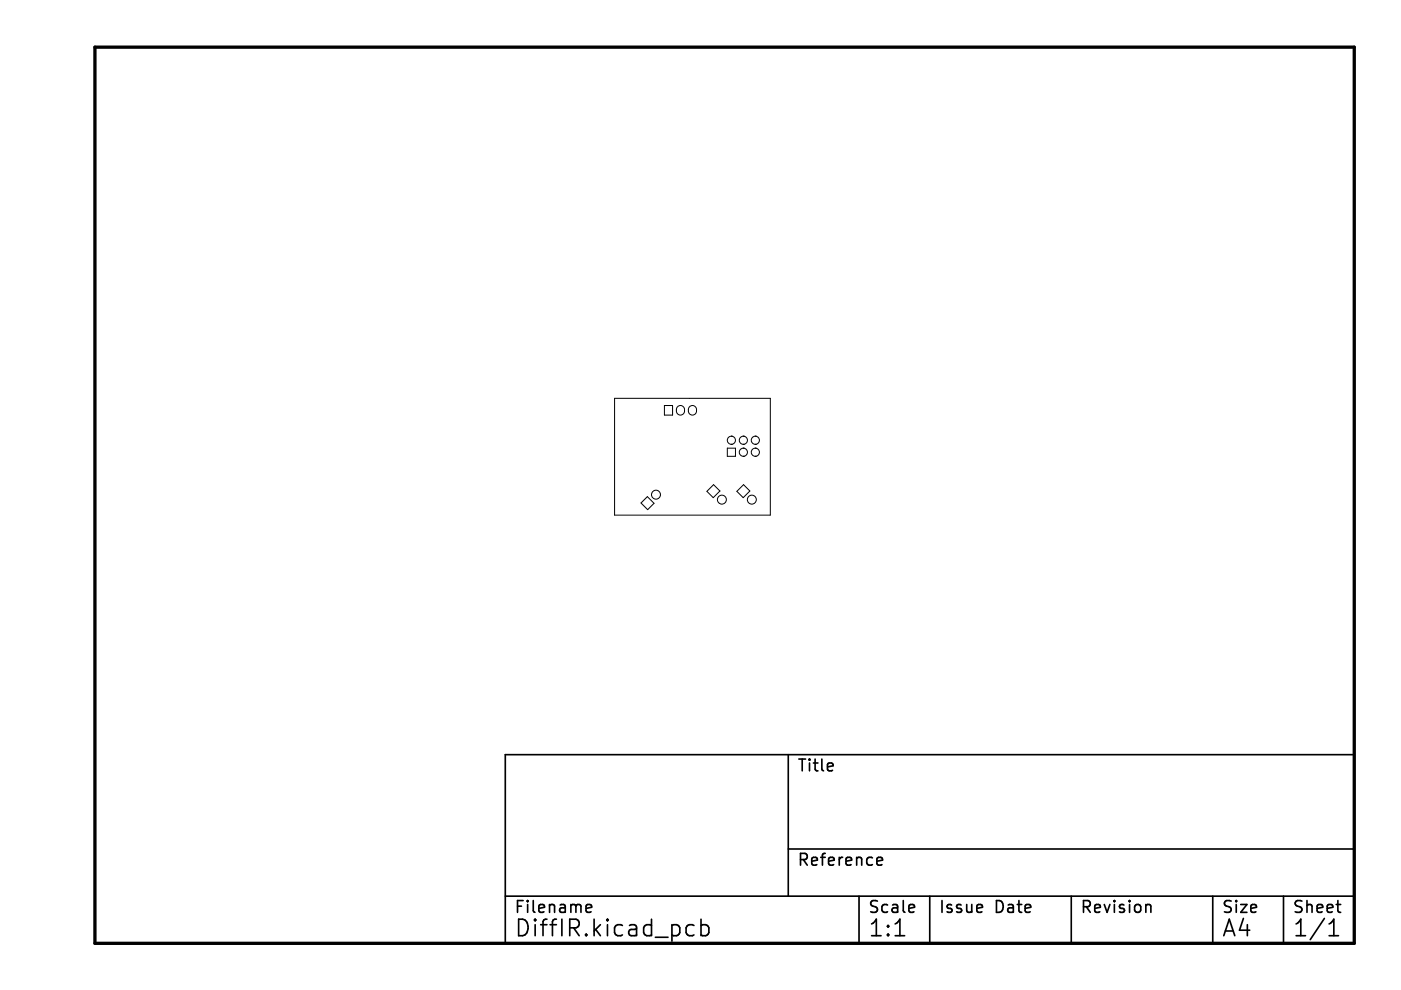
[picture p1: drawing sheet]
<svg xmlns="http://www.w3.org/2000/svg" width="297mm" height="210mm" viewBox="0 0 297 210" stroke-linecap="round" stroke-linejoin="round" font-family="sans-serif">
<path d="M20.1 10h267v190h-267z" fill="none" stroke="#000" stroke-width=".7"/>
<g fill="none" stroke="#000" stroke-width=".35">
<path d="M167.1 160v30M169.4 160.9h1.4M170.1 160.9v2.5M171.6 160.9v.3M171.6 161.8v1.6M171.6 160.9l-.1 .2 .1 .1M171.6 160.9l.1 .2-.1 .1M172.5 161.8h.9M172.8 160.9v2.2l.1 .2 .5 .1M174.2 160.9v2.2l.4 .3M175.4 162.6l1.2-.2-.1-.5-.7-.1-.4 .3 .2 1.2 .2 .1 .7-.1M287.1 160h-180v40"/>
<path d="M107.1 190h180M109.7 192.1h.9M110 194.9h.8a1.91 1.91 0 0 1 .8 3l-.3 .3-.5 .2h-.8zM110.9 190.9h-1.2v2.5M111.9 190.9v.3M111.9 191.8v1.6M111.9 190.9l-.2 .2 .2 .1M111.9 190.9l.1 .2-.1 .1M113.1 190.9v2.2l.3 .3M113.5 194.9v.3M113.5 196.1v2.3M113.5 194.9l-.2 .2 .2 .1"/>
<path d="M113.5 194.9l.1 .2-.1 .1M114.2 192.6l1.2-.2-.1-.5-.7-.1-.4 .3 .2 1.2 .2 .1 .7-.1M114.6 196.1h1.4M116 194.9l-.7 .2-.2 .3v3M116.5 192a.62 .62 0 0 1 1.1 .1v1.3M116.5 191.8v1.6M116.6 196.1h1.4M118 194.9l-.7 .2-.2 .3v3M118.8 191.9l.2-.1 .7 .1 .1 1.5M119.1 194.9v3.5M119.8 192.4l-.8 .1a.49 .49 0 0 0-.4 .5 .49 .49 0 0 0 .4 .4l.8-.1M120.8 196.7h1.3a.95 .95 0 0 0 .7-.9 .95 .95 0 0 0-.7-.9h-1.3v3.5"/>
<path d="M121 192a.62 .62 0 0 1 1.1 .1M121 191.8v1.6M121.6 196.7l1.2 1.7M122.1 192.1l.4-.3 .6 .1 .1 1.5M122.1 192.1v1.3M124.2 192.6l1.2-.2-.1-.5-.7-.1-.4 .3 .2 1.2 .2 .1 .7-.1M124.3 198.1l.2 .1-.2 .2M124.3 198.1l-.2 .1 .2 .2M124.3 198.1v.3M126 194.9v3.5M126.3 197.1l1 1.3M127.3 196.1l-1.3 1.3"/>
<path d="M128.8 194.9v.3M128.8 196.1v2.3M128.8 194.9l-.2 .2 .2 .1M128.8 194.9l.2 .2-.2 .1M132 196.2l-.4-.1h-.6l-.5 .3-.2 .3v1l.3 .5 .4 .2h.6l.4-.2M133.5 196.2l.3-.1h.7l.3 .1 .2 .4v1.8M135 196.9l-.4 .2h-.8a.69 .69 0 0 0-.5 .6 .69 .69 0 0 0 .5 .7h.8l.4-.2M138.1 196.2l-.3-.1h-.7l-.3 .1-.3 .5v1l.3 .5 .3 .2h.7l.3-.2M138.1 194.9v3.5M139 198.7h2.6M142.5 196.2l.3-.1h.7l.5 .3 .1 .3v1l-.3 .5-.3 .2h-.7l-.3-.2M142.5 196.1v3.5"/>
<path d="M147.1 196.2l-.3-.1h-.7l-.3 .1-.3 .5v1l.3 .5 .3 .2h.7l.3-.2M148.6 196.2l.4-.1h.6l.5 .3 .2 .3v1l-.3 .5-.4 .2h-.6l-.4-.2M148.6 194.9v3.5M167.1 180h120M169.7 182.2h1a.68 .68 0 0 0 .5-.6 .68 .68 0 0 0-.5-.7h-1v2.5M170.3 182.2l.9 1.2M172.1 182.6l1.2-.2-.1-.5-.7-.1-.4 .3 .1 1.2 .3 .1 .7-.1M174 181.8h1M175 180.9l-.5 .2-.1 .2v2.1M175.7 182.6l1.2-.2-.2-.5-.7-.1-.3 .3 .1 1.2 .2 .1 .7-.1M177.9 181.8v1.6M178.7 181.8a.64 .64 0 0 0-.8 .4"/>
<path d="M179.4 182.6l1.2-.2-.2-.5-.7-.1-.3 .3 .1 1.2 .2 .1 .7-.1M181.6 182a.62 .62 0 0 1 1.1 .1v1.3M181.6 181.8v1.6M182.1 190v10M184.8 198.4h2M184.8 195.9l.3-.2 .7-.8v3.5M185 181.9l-.8-.1-.4 .4v.8l.2 .3 .2 .1 .8-.1M185.9 182.6l1.2-.2-.1-.5-.7-.1-.4 .3 .1 1.2 .3 .1 .7-.1M186 191.1l-.9-.2a.61 .61 0 0 0-.5 .6 .61 .61 0 0 0 .5 .6 .91 .91 0 0 1 .9 .6 .64 .64 0 0 1-.4 .7l-1-.1M188.2 191.9l-.7-.1-.5 .4v.8l.2 .3 .3 .1 .7-.1M188.3 198.1l.2 .1-.2 .2M188.3 198.1l-.2 .1 .2 .2"/>
<path d="M188.3 196.2v.4M188.3 198.1v.3M188.3 196.2l.2 .2-.2 .2M188.3 196.2l-.2 .2 .2 .2M189.2 191.9l.3-.1 .7 .1 .1 1.5M189.8 198.4h2M189.8 195.9l.3-.2 .7-.8v3.5M190.3 192.4l-.8 .1a.49 .49 0 0 0-.4 .5 .49 .49 0 0 0 .4 .4l.8-.1M191.5 190.9v2.2l.4 .3M192.7 192.6l1.2-.2-.1-.5-.7-.1-.4 .3 .1 1.2 .3 .1 .7-.1M197.1 190v10M199.7 190.9v2.5"/>
<path d="M201.7 191.9l-.5-.1-.4 .3 .1 .4 .8 .2 .2 .3-.2 .3-.2 .1-.7-.1M203.8 191.9l-.6-.1-.4 .3 .1 .4 .9 .2 .1 .3-.1 .3-.3 .1-.7-.1M205 191.8l.1 1.5a.68 .68 0 0 0 .9-.1M206 191.8v1.6M207.1 192.6l1.2-.2-.1-.5-.7-.1-.4 .3 .1 1.2 .3 .1 .7-.1M211.3 190.9a1.32 1.32 0 0 1 1.4 .9 1.32 1.32 0 0 1-.5 1.5l-.9 .1zM213.8 191.9l.2-.1 .7 .1 .1 1.5M214.8 192.4l-.8 .1a.49 .49 0 0 0-.4 .5 .49 .49 0 0 0 .4 .4l.8-.1M215.7 191.8h.9M216 190.9v2.2l.2 .2 .4 .1M217.3 192.6l1.2-.2-.1-.5-.7-.1-.4 .3 .2 1.2 .2 .1 .7-.1M227.1 190v10"/>
<path d="M229.7 192.2h1a.68 .68 0 0 0 .5-.6 .68 .68 0 0 0-.5-.7h-1v2.5M230.3 192.2l.9 1.2M232.1 192.6l1.2-.2-.1-.5-.7-.1-.4 .3 .1 1.2 .3 .1 .7-.1M234.1 191.8l.6 1.6 .6-1.6M236.3 190.9v.3M236.3 191.8v1.6M236.3 190.9l-.1 .2 .1 .1M236.3 190.9l.1 .2-.1 .1M238.3 191.9l-.6-.1-.4 .3 .2 .4 .8 .2 .1 .3-.1 .3-.2 .1-.8-.1M239.5 190.9v.3M239.5 191.8v1.6M239.5 190.9l-.1 .2 .1 .1"/>
<path d="M239.5 190.9l.1 .2-.1 .1M240.8 191.9a.68 .68 0 0 1 1.1 .3v.8a.68 .68 0 0 1-.7 .5 .68 .68 0 0 1-.6-.5v-.8zM242.9 192a.62 .62 0 0 1 1.1 .1v1.3M242.9 191.8v1.6M257.1 190v10M259.5 198.4l1.1-3.5 1.2 3.5M259.8 197.4h1.7M261 191.1l-.9-.2a.61 .61 0 0 0-.5 .6 .61 .61 0 0 0 .5 .6 .91 .91 0 0 1 .9 .6 .64 .64 0 0 1-.4 .7l-1-.1M262.1 190.9v.3M262.1 191.8v1.6M262.1 190.9l-.1 .2 .1 .1M262.1 190.9l.1 .2-.1 .1"/>
<path d="M263.1 191.8h1.3l-1.3 1.6h1.3M263.6 194.7l-.8 2.5h2.2M264.5 196.1v2.3M265.2 192.6l1.2-.2-.1-.5-.7-.1-.4 .3 .1 1.2 .3 .1 .7-.1M272.1 190v10M274.8 198.4h2M274.8 195.9l.3-.2 .7-.8v3.5M276 191.1l-.9-.2a.61 .61 0 0 0-.5 .6 .61 .61 0 0 0 .5 .6 .91 .91 0 0 1 .9 .6 .64 .64 0 0 1-.4 .7l-1-.1M277.1 192a.62 .62 0 0 1 1.1 .1v1.3M277.1 190.9v2.5M279.2 192.6l1.2-.2-.1-.5-.7-.1-.4 .3 .2 1.2 .2 .1 .7-.1M280.8 194.7l-3 4.5"/>
<path d="M281.4 192.6l1.2-.2-.1-.5-.8-.1-.3 .3 .1 1.2 .2 .1 .8-.1M281.8 198.4h2M281.8 195.9l.3-.2 .7-.8v3.5M283.3 191.8h.9M283.7 190.9v2.2l.1 .2 .4 .1"/>
</g>
<g fill="none" stroke="#000" stroke-width=".21">
<path d="M130.3 84.5h33v24.7h-33zM140.9 86h1.7v2h-1.7zM143.7 86.2a.94 .94 0 0 1 1.4 .8 .94 .94 0 0 1-1.4 .8 1.24 1.24 0 0 1 0-1.6zM146.2 86.2a.94 .94 0 0 1 1.5 .8 .94 .94 0 0 1-1.5 .8 1.24 1.24 0 0 1 0-1.6zM154.2 95h1.7v1.7h-1.7zM155.1 94.2h.1M155.1 92.5a.86 .86 0 0 0-.9 .8 .86 .86 0 0 0 .9 .9M155.1 92.5h.1M155.1 92.5a.86 .86 0 0 1 .8 .8 .86 .86 0 0 1-.8 .9M157.6 96.7h.1M157.6 95a.86 .86 0 0 0-.9 .9 .86 .86 0 0 0 .9 .8M157.6 95h.1"/>
<path d="M157.6 95a.86 .86 0 0 1 .9 .9 .86 .86 0 0 1-.9 .8M157.6 94.2h.1M157.6 92.5a.86 .86 0 0 0-.9 .8 .86 .86 0 0 0 .9 .9M157.6 92.5h.1M157.6 92.5a.86 .86 0 0 1 .9 .8 .86 .86 0 0 1-.9 .9M160.1 96.7h.1M160.1 95a.86 .86 0 0 0-.8 .9 .86 .86 0 0 0 .8 .8M160.1 95h.1M160.1 95a.86 .86 0 0 1 .9 .9 .86 .86 0 0 1-.9 .8M160.1 94.2h.1M160.1 92.5a.86 .86 0 0 0-.8 .8 .86 .86 0 0 0 .8 .9M160.1 92.5h.1"/>
<path d="M160.1 92.5a.86 .86 0 0 1 .9 .8 .86 .86 0 0 1-.9 .9M135.9 106.6l1.4-1.3 1.4 1.4-1.4 1.4zM149.9 104.2l1.4-1.4 1.3 1.3-1.4 1.4zM156.2 104.2l1.4-1.4 1.4 1.3-1.4 1.4z"/>
<circle cx="139.1" cy="104.9" r=".95"/>
<circle cx="153.1" cy="105.9" r=".95"/>
<circle cx="159.4" cy="105.9" r=".95"/>
</g>
</svg>
